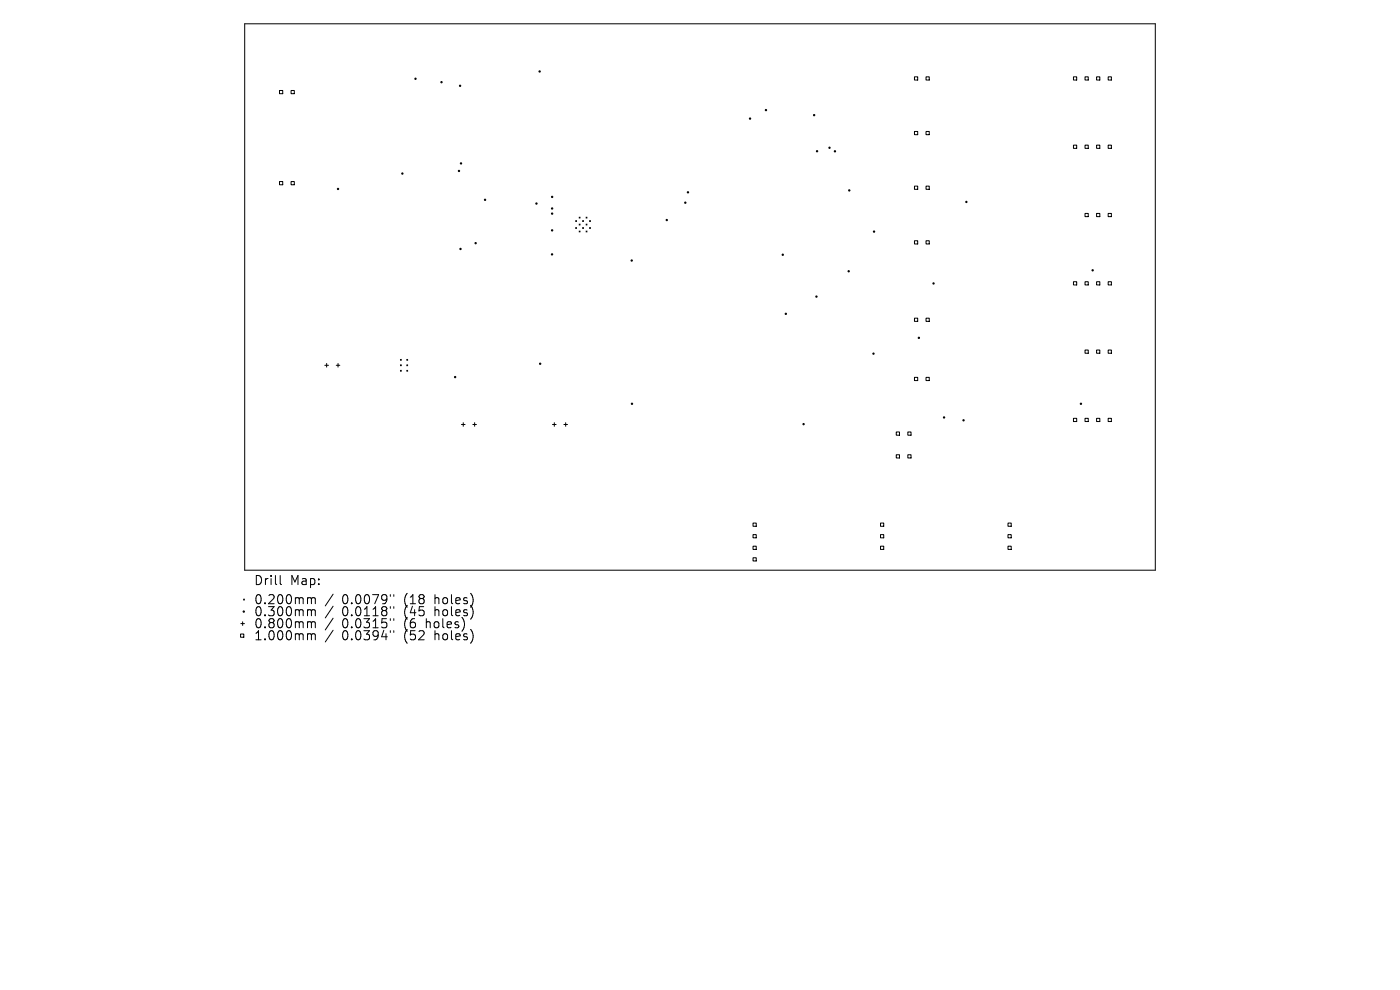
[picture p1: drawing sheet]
<svg xmlns="http://www.w3.org/2000/svg" width="297mm" height="210mm" viewBox="0 0 297 210" stroke-linecap="round" stroke-linejoin="round" font-family="sans-serif">
<defs><g id="words">
<g font-size="2.7">
<text x="53.8" y="124.4">Drill</text>
<text x="61.5" y="124.4">Map:</text>
<text x="53.8" y="128.4">0.200mm</text>
<text x="53.8" y="131">0.300mm</text>
<text x="72.6" y="128.4">0.0079&quot;</text>
<text x="72.6" y="131">0.0118&quot;</text>
<text x="85.8" y="128.4">(18</text>
<text x="85.8" y="131">(45</text>
<text x="92.5" y="128.4">holes)</text>
<text x="92.5" y="131">holes)</text>
<text x="53.8" y="133.5">0.800mm</text>
<text x="53.8" y="136.1">1.000mm</text>
<text x="72.6" y="133.5">0.0315&quot;</text>
<text x="72.6" y="136.1">0.0394&quot;</text>
<text x="85.8" y="133.5">(6</text>
<text x="85.8" y="136.1">(52</text>
<text x="90.6" y="133.5">holes)</text>
<text x="92.5" y="136.1">holes)</text>
</g>
</g></defs>
<g fill="none" stroke="#000" stroke-width=".21">
<path d="M51.9 5h193.2v116h-193.2zM59.3 19.2h.7v.7h-.7zM61.8 19.2h.6v.7h-.6zM194 16.3h.7v.7h-.7zM196.5 16.3h.6v.7h-.6zM227.7 16.3h.7v.7h-.7zM230.2 16.3h.7v.7h-.7zM232.6 16.3h.7v.7h-.7zM235.1 16.3h.7v.7h-.7zM59.3 38.5h.7v.7h-.7zM61.8 38.5h.6v.7h-.6zM194 27.9h.7v.7h-.7z"/>
<path d="M194 39.5h.7v.7h-.7zM196.5 27.9h.6v.7h-.6zM196.5 39.5h.6v.7h-.6zM227.7 30.8h.7v.7h-.7zM230.2 30.8h.7v.7h-.7zM232.6 30.8h.7v.7h-.7zM235.1 30.8h.7v.7h-.7zM122.1 46.8l.2 .2M122.1 48.3l.2 .2M122.3 46.8l-.2 .2M122.3 48.3l-.2 .2M122.9 47.5l.2 .2"/>
<path d="M122.9 49l.2 .2M122.9 46.1l.2 .2M123.1 46.1l-.2 .2M123.1 47.5l-.2 .2M123.1 49l-.2 .2M123.6 48.3l.2 .2M123.6 46.8l.2 .2M123.8 46.8l-.2 .2M123.8 48.3l-.2 .2M124.3 49l.2 .2M124.3 47.5l.2 .2M124.3 46.1l.2 .2"/>
<path d="M124.5 46.1l-.2 .2M124.5 47.5l-.2 .2M124.5 49l-.2 .2M125.1 48.3l.2 .2M125.1 46.8l.2 .2M125.3 46.8l-.2 .2M125.3 48.3l-.2 .2M194 51.1h.7v.7h-.7zM196.5 51.1h.6v.7h-.6zM227.7 59.8h.7v.6h-.7zM230.2 45.3h.7v.7h-.7zM230.2 59.8h.7v.6h-.7z"/>
<path d="M232.6 45.3h.7v.7h-.7zM232.6 59.8h.7v.6h-.7zM235.1 45.3h.7v.7h-.7zM235.1 59.8h.7v.6h-.7zM68.9 77.5h.8M69.3 77.1v.8M71.3 77.5h.8M71.7 77.1v.8M84.9 76.2l.2 .2M84.9 77.4l.2 .2M84.9 78.6l.2 .1M85.1 76.2l-.2 .2"/>
<path d="M85.1 77.4l-.2 .2M85.1 78.6l-.2 .1M86.3 76.2l.2 .2M86.3 77.4l.2 .2M86.3 78.6l.2 .1M86.5 76.2l-.2 .2M86.5 77.4l-.2 .2M86.5 78.6l-.2 .1M194 67.5h.7v.7h-.7zM196.5 67.5h.6v.7h-.6zM230.2 74.3h.7v.6h-.7zM232.6 74.3h.7v.6h-.7z"/>
<path d="M235.1 74.3h.7v.6h-.7zM97.9 90h.8M98.3 89.7v.7M100.3 90h.8M100.7 89.7v.7M117.2 90h.8M117.6 89.7v.7M119.6 90h.8M120 89.7v.7M190.1 91.6h.7v.7h-.7zM190.1 96.5h.7v.7h-.7zM192.6 91.6h.7v.7h-.7z"/>
<path d="M192.6 96.5h.7v.7h-.7zM194 80h.7v.7h-.7zM196.5 80h.6v.7h-.6zM227.7 88.7h.7v.7h-.7zM230.2 88.7h.7v.7h-.7zM232.6 88.7h.7v.7h-.7zM235.1 88.7h.7v.7h-.7zM159.8 111h.6v.6h-.6zM159.8 113.4h.6v.7h-.6zM159.8 115.9h.6v.6h-.6zM159.8 118.3h.6v.7h-.6zM186.8 111h.7v.6h-.7z"/>
<path d="M186.8 113.4h.7v.7h-.7zM186.8 115.9h.7v.6h-.7zM213.8 111h.7v.6h-.7zM213.8 113.4h.7v.7h-.7zM213.8 115.9h.7v.6h-.7zM51 134.5h.7v.7h-.7zM51.1 132.3h.8M51.5 131.9v.8M51.7 127.1l.2 .2M51.9 127.1l-.2 .2M59.4 122.1v1.6l.3 .3M65.5 126.8h.3l.3 .3"/>
<path d="M65.5 129.3h.3l.3 .3M65.5 131.9l.5 .1 .1 .2M65.5 134.4h.3l.3 .3M66.1 127.1l.2-.3 .5 .1 .1 1.2M66.1 127.1v1M66.1 129.6v1M66.1 132.2v1M66.1 134.7v1M66.1 129.6l.2-.3 .5 .1 .1 1.2M66.1 132.2l.2-.3 .5 .1 .1 1.2M66.1 134.7l.2-.3 .5 .1 .1 1.2M70.7 126l-1.7 2.5"/>
<path d="M70.7 128.6l-1.7 2.5M70.7 131.1l-1.7 2.5M70.7 133.7l-1.7 2.5M82.8 126.1v.4M82.8 128.7v.4M82.8 131.2v.4M82.8 133.8v.4M83.5 126.1v.4M83.5 128.7v.4M83.5 131.2v.4M83.5 133.8v.4"/>
<circle cx="88.1" cy="16.7" r=".14"/>
<circle cx="93.7" cy="17.4" r=".14"/>
<circle cx="97.6" cy="18.2" r=".14"/>
<circle cx="114.5" cy="15.2" r=".14"/>
<circle cx="85.4" cy="36.8" r=".14"/>
<circle cx="97.4" cy="36.3" r=".14"/>
<circle cx="97.8" cy="34.7" r=".14"/>
<circle cx="159.1" cy="25.2" r=".14"/>
<circle cx="162.5" cy="23.4" r=".14"/>
<circle cx="172.7" cy="24.4" r=".14"/>
<circle cx="173.3" cy="32.1" r=".14"/>
<circle cx="176" cy="31.3" r=".14"/>
<circle cx="177.1" cy="32.1" r=".14"/>
<circle cx="71.7" cy="40.1" r=".14"/>
<circle cx="97.7" cy="52.8" r=".14"/>
<circle cx="100.9" cy="51.6" r=".14"/>
<circle cx="102.9" cy="42.4" r=".14"/>
<circle cx="113.8" cy="43.2" r=".14"/>
<circle cx="117.1" cy="54" r=".14"/>
<circle cx="117.1" cy="45.3" r=".14"/>
<circle cx="117.1" cy="44.2" r=".14"/>
<circle cx="117.1" cy="48.9" r=".14"/>
<circle cx="117.1" cy="41.8" r=".14"/>
<circle cx="134" cy="55.3" r=".14"/>
<circle cx="141.5" cy="46.7" r=".14"/>
<circle cx="145.4" cy="43" r=".14"/>
<circle cx="145.9" cy="40.8" r=".14"/>
<circle cx="166.1" cy="54" r=".14"/>
<circle cx="180" cy="57.5" r=".14"/>
<circle cx="180.2" cy="40.4" r=".14"/>
<circle cx="185.4" cy="49.1" r=".14"/>
<circle cx="205" cy="42.8" r=".14"/>
<circle cx="231.8" cy="57.3" r=".14"/>
<circle cx="96.6" cy="80" r=".14"/>
<circle cx="114.6" cy="77.2" r=".14"/>
<circle cx="166.7" cy="66.6" r=".14"/>
<circle cx="173.2" cy="62.9" r=".14"/>
<circle cx="185.3" cy="75" r=".14"/>
<circle cx="194.9" cy="71.7" r=".14"/>
<circle cx="198" cy="60.1" r=".14"/>
<circle cx="134.1" cy="85.7" r=".14"/>
<circle cx="170.5" cy="90" r=".14"/>
<circle cx="200.3" cy="88.6" r=".14"/>
<circle cx="204.4" cy="89.2" r=".14"/>
<circle cx="229.3" cy="85.7" r=".14"/>
<circle cx="51.7" cy="129.7" r=".14"/>
</g>
<use href="#words"/>
</svg>
